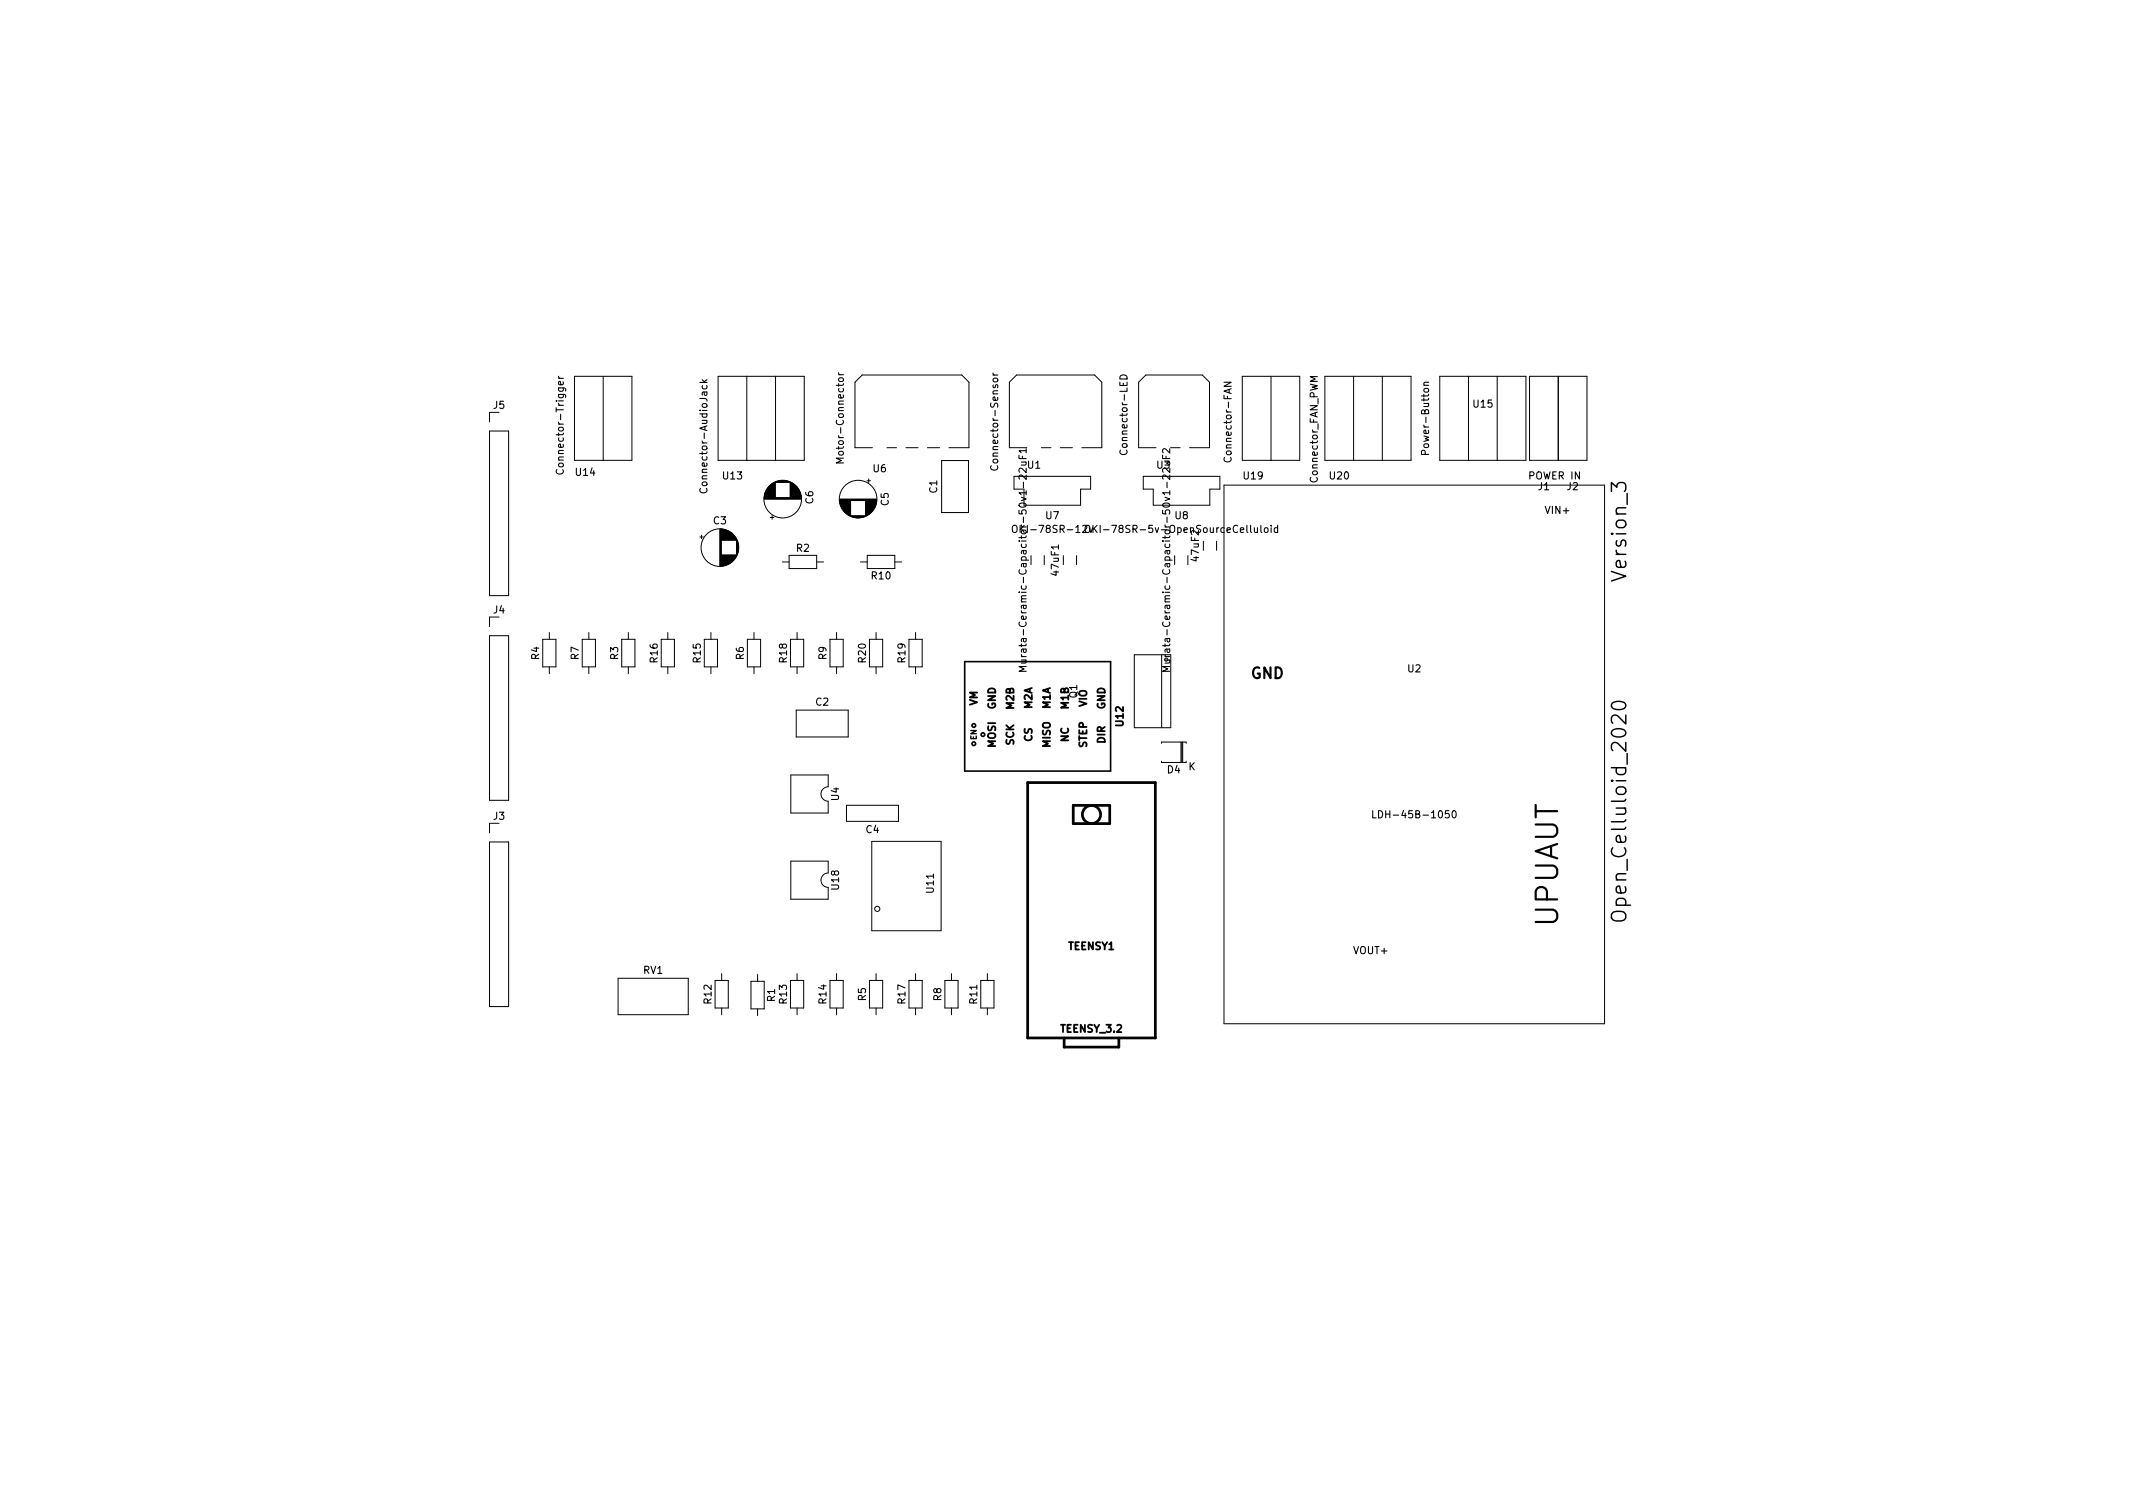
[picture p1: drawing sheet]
<svg xmlns="http://www.w3.org/2000/svg" width="297mm" height="210mm" viewBox="0 0 297 210" stroke-linecap="round" stroke-linejoin="round" font-family="sans-serif">
<defs><g id="words">
<text font-size="4.2" x="217" y="129.2" transform="rotate(-90 217 129.2)">UPUAUT</text>
<g font-size="2.8">
<text x="226.5" y="80.6" transform="rotate(-90 226.5 80.6)">Version_3</text>
<text x="226.5" y="127" transform="rotate(-90 226.5 127)">Open_Celluloid_2020</text>
</g>
<text font-size="2.1" x="174.2" y="94.5">GND</text>
<g font-size="1.4">
<text x="68.7" y="56.9">J5</text>
<text x="205.2" y="56.7">U15</text>
<text x="78.5" y="65.4" transform="rotate(-90 78.5 65.4)">Connector-Trigger</text>
<text x="117.5" y="63.9" transform="rotate(-90 117.5 63.9)">Motor-Connector</text>
<text x="121.6" y="65.7">U6</text>
<text x="139" y="64.8" transform="rotate(-90 139 64.8)">Connector-Sensor</text>
<text x="143.1" y="65.2">U1</text>
<text x="157" y="62.9" transform="rotate(-90 157 62.9)">Connector-LED</text>
<text x="161.1" y="65.2">U3</text>
<text x="171.5" y="63.9" transform="rotate(-90 171.5 63.9)">Connector-FAN</text>
<text x="199" y="62.8" transform="rotate(-90 199 62.8)">Power-Button</text>
<text x="80.2" y="66.2">U14</text>
<text x="98.5" y="68" transform="rotate(-90 98.5 68)">Connector-AudioJack</text>
<text x="100.7" y="66.7">U13</text>
<text x="113.2" y="70.1" transform="rotate(-90 113.2 70.1)">C6</text>
<text x="123.8" y="70.4" transform="rotate(-90 123.8 70.4)">C5</text>
<text x="130.5" y="68.6" transform="rotate(-90 130.5 68.6)">C1</text>
<text x="173.2" y="66.7">U19</text>
<text x="183.5" y="67.1" transform="rotate(-90 183.5 67.1)">Connector_FAN_PWM</text>
<text x="185.2" y="66.7">U20</text>
<text x="213" y="66.7">POWER IN</text>
<text x="214.2" y="68.2">J1</text>
<text x="215.3" y="71.5">VIN+</text>
<text x="218.2" y="68.2">J2</text>
<text x="99.4" y="73">C3</text>
<text x="110.9" y="76.8">R2</text>
<text x="141.9" y="74.2">OKI-78SR-12v</text>
<text x="145.6" y="72.3">U7</text>
<text x="153" y="74.2">OKI-78SR-5v-OpenSourceCelluloid</text>
<text x="163.6" y="72.3">U8</text>
<text x="121.4" y="80.7">R10</text>
<text x="147.5" y="80" transform="rotate(-90 147.5 80)">47uF1</text>
<text x="166.9" y="78" transform="rotate(-90 166.9 78)">47uF2</text>
<text x="68.7" y="85.4">J4</text>
<text x="75.1" y="91.8" transform="rotate(-90 75.1 91.8)">R4</text>
<text x="80.6" y="91.8" transform="rotate(-90 80.6 91.8)">R7</text>
<text x="86.1" y="91.8" transform="rotate(-90 86.1 91.8)">R3</text>
<text x="91.6" y="92.2" transform="rotate(-90 91.6 92.2)">R16</text>
<text x="97.6" y="92.2" transform="rotate(-90 97.6 92.2)">R15</text>
<text x="103.6" y="91.8" transform="rotate(-90 103.6 91.8)">R6</text>
<text x="109.6" y="92.2" transform="rotate(-90 109.6 92.2)">R18</text>
<text x="115.1" y="91.8" transform="rotate(-90 115.1 91.8)">R9</text>
<text x="120.6" y="92.2" transform="rotate(-90 120.6 92.2)">R20</text>
<text x="126.1" y="92.2" transform="rotate(-90 126.1 92.2)">R19</text>
<text x="142.9" y="90.7" transform="rotate(-90 142.9 90.7)">Murata-Ceramic-Capacitor-50v1-22uF1</text>
<text x="162.9" y="90.7" transform="rotate(-90 162.9 90.7)">Murata-Ceramic-Capacitor-50v1-22uF2</text>
<text x="196.1" y="93.6">U2</text>
<text x="113.6" y="98.2">C2</text>
<text x="136.1" y="98.3" transform="rotate(-90 136.1 98.3)">VM</text>
<text x="138.7" y="98.8" transform="rotate(-90 138.7 98.8)">GND</text>
<text x="141.2" y="98.7" transform="rotate(-90 141.2 98.7)">M2B</text>
<text x="143.7" y="98.7" transform="rotate(-90 143.7 98.7)">M2A</text>
<text x="146.3" y="98.7" transform="rotate(-90 146.3 98.7)">M1A</text>
<text x="148.8" y="98.7" transform="rotate(-90 148.8 98.7)">M1B</text>
<text x="150" y="97.2" transform="rotate(-90 150 97.2)">Q1</text>
<text x="151.4" y="98.4" transform="rotate(-90 151.4 98.4)">VIO</text>
<text x="153.9" y="98.8" transform="rotate(-90 153.9 98.8)">GND</text>
<text x="156.4" y="101" transform="rotate(-90 156.4 101)">U12</text>
<text x="138.7" y="104.1" transform="rotate(-90 138.7 104.1)">MOSI</text>
<text x="141.2" y="103.8" transform="rotate(-90 141.2 103.8)">SCK</text>
<text x="143.7" y="103.3" transform="rotate(-90 143.7 103.3)">CS</text>
<text x="146.3" y="104.1" transform="rotate(-90 146.3 104.1)">MISO</text>
<text x="148.8" y="103.3" transform="rotate(-90 148.8 103.3)">NC</text>
<text x="151.4" y="104.1" transform="rotate(-90 151.4 104.1)">STEP</text>
<text x="153.9" y="103.5" transform="rotate(-90 153.9 103.5)">DIR</text>
<text x="162.6" y="107.7">D4</text>
<text x="165.5" y="107.2">K</text>
<text x="116.8" y="111.4" transform="rotate(-90 116.8 111.4)">U4</text>
<text x="192.2" y="113.9">LDH-45B-1050</text>
<text x="68.7" y="114.1">J3</text>
<text x="120.6" y="116">C4</text>
<text x="116.8" y="123.8" transform="rotate(-90 116.8 123.8)">U18</text>
<text x="130" y="124.3" transform="rotate(-90 130 124.3)">U11</text>
<text x="89.6" y="135.6">RV1</text>
<text x="148.8" y="132.3">TEENSY1</text>
<text x="188.6" y="132.8">VOUT+</text>
<text x="99.1" y="139.7" transform="rotate(-90 99.1 139.7)">R12</text>
<text x="107.9" y="139.4" transform="rotate(-90 107.9 139.4)">R1</text>
<text x="109.6" y="139.7" transform="rotate(-90 109.6 139.7)">R13</text>
<text x="115.1" y="139.7" transform="rotate(-90 115.1 139.7)">R14</text>
<text x="120.6" y="139.3" transform="rotate(-90 120.6 139.3)">R5</text>
<text x="126.1" y="139.7" transform="rotate(-90 126.1 139.7)">R17</text>
<text x="131.1" y="139.3" transform="rotate(-90 131.1 139.3)">R8</text>
<text x="136.1" y="139.7" transform="rotate(-90 136.1 139.7)">R11</text>
<text x="147.8" y="143.8">TEENSY_3.2</text>
</g>
<text font-size="1.1" x="136" y="103" transform="rotate(-90 136 103)">EN</text>
</g></defs>
<path d="M224.6 97.9a1.55 1.55 0 0 1 1.7 0 .47 .47 0 0 1-.3 .8 1.18 1.18 0 0 1-1.6-.4v-.2zM224.5 127.2a1.42 1.42 0 0 1 1.8 0 .66 .66 0 0 1 .1 .7 .66 .66 0 0 1-.7 .3h-.6a.67 .67 0 0 1-.6-.3 .67 .67 0 0 1 0-.7z" fill="none" stroke="#000" stroke-width=".2"/>
<g fill="none" stroke="#000" stroke-width=".14">
<path d="M69.5 57.4h-1.3v1.3M80 52.4h8v11.7h-8zM84 52.4v11.7M100 52.4h12v11.7h-12zM104 52.4v11.7M108 52.4v11.7M173 52.4h8v11.7h-8zM177 52.4v11.7M184.5 52.4h12v11.7h-12zM188.5 52.4v11.7M192.5 52.4v11.7M200.5 52.4h12v11.7h-12z"/>
<path d="M204.5 52.4v11.7M208.5 52.4v11.7M213 52.4h8v11.7h-8zM217 52.4v11.7M68.2 60h2.6v22.9h-2.6zM97.4 74.8h.5M97.7 74.5v.5M100.2 73.7v5.1M100.3 73.7v5.1M100.4 73.7v5.1M100.5 73.7v1.5M100.5 77.3v1.5"/>
<path d="M100.6 73.7v1.5M100.6 77.3v1.5M100.7 73.7v1.5M100.7 77.3v1.5M100.8 73.7v1.5M100.8 77.3v1.5M100.9 73.7v1.5M100.9 77.3v1.4M100.9 73.8v1.4M101 73.8v1.4M101 77.3v1.4M101.1 73.8v1.4"/>
<path d="M101.1 77.3v1.4M101.2 73.8v1.4M101.2 77.3v1.4M101.2 73.9v1.3M101.2 77.3v1.3M101.3 73.9v1.3M101.3 77.3v1.3M101.4 73.9v1.3M101.4 77.3v1.3M101.5 74v1.2M101.5 77.3v1.2M101.6 74v1.2"/>
<path d="M101.6 77.3v1.2M101.6 77.3v1.1M101.7 74.1v1.1M101.7 77.3v1.1M101.8 74.2v1M101.8 77.3v1M101.9 74.2v1M101.9 77.3v1M101.9 74.3v.9M101.9 77.3v.9M102 74.3v.9M102 77.3v.9"/>
<path d="M102 77.3v.8M102.1 74.4v.8M102.1 77.3v.8M102.1 74.5v.7M102.1 77.3v.7M102.2 74.5v.7M102.2 77.3v.7M102.2 77.3v.6M102.3 74.6v.6M102.3 77.3v.6M102.3 74.7v.5M102.3 77.3v.5"/>
<path d="M102.4 74.7v.5M102.4 77.3v.4M102.4 74.8v.4M102.5 74.9v.3M102.5 77.3v.3M102.5 75v.2M102.5 77.3v.2M102.6 75.1v2.3M102.6 75.2v2.1M102.7 75.2v2.1M102.7 75.3v1.9M102.7 75.4v1.7"/>
<path d="M102.8 75.6v1.3M102.8 75.7v1.1M102.9 76v.5M106.4 69.5h5.2M106.4 69.4h5.2M106.4 69.3h5.2M106.4 69.3h1.6M106.4 69.2h1.6M106.4 69.1h1.6M106.5 69.1h1.5M106.5 69h1.5M106.5 68.9h1.5"/>
<path d="M106.5 68.8h1.5M106.5 68.7h1.5M106.6 68.7h1.4M106.6 68.6h1.4M106.6 68.5h1.4M106.7 68.4h1.3M106.7 68.3h1.3M106.8 68.2h1.2M106.8 68.1h1.2M106.9 68.1h1.1M106.9 68h1.1M106.9 67.9h1.1"/>
<path d="M107 67.9h1M107 67.8h1M107.1 67.8h.9M107.1 67.7h.9M107.2 67.7h.8M107.2 67.6h.8M107.3 67.6h.7M107.3 72.1h.5M107.3 67.5h.7M107.4 67.5h.6M107.4 67.4h.6M107.5 67.4h.5"/>
<path d="M107.5 71.8v.5M107.6 67.3h.4M107.7 67.3h.3M107.7 67.2h.3M107.8 67.2h2.4M107.9 67.1h2.2M108 67.1h2M108.1 67.1h1.8M108.2 67h1.6M108.3 67h1.4M108.5 66.9h1M108.7 66.9h.6"/>
<path d="M108.9 78.2h1M109.9 77.3h3.8v1.9h-3.8zM110 67.5h.7M110 68.1h1.2M110 67.2h.3M110 67.3h.3M110 67.3h.4M110 67.4h.5M110 67.4h.6M110 67.5h.6M110 67.6h.7M110 67.6h.8"/>
<path d="M110 67.7h.8M110 67.7h.9M110 67.8h.9M110 67.8h1M110 67.9h1M110 67.9h1.1M110 68h1.1M110 68.1h1.1M110 68.2h1.2M110 68.3h1.3M110 68.4h1.3M110 68.5h1.4"/>
<path d="M110 68.6h1.4M110 68.7h1.4M110 68.7h1.5M110 68.8h1.5M110 68.9h1.5M110 69h1.5M110 69.1h1.5M110 69.1h1.6M110 69.2h1.6M110 69.3h1.6M113.7 78.2h1M116.9 69.5h5.2"/>
<path d="M116.9 69.6h5.2M116.9 69.7h5.2M116.9 69.7h1.6M116.9 69.8h1.6M116.9 69.9h1.6M117 69.9h1.5M117 70h1.5M117 70.1h1.5M117 70.2h1.5M117 70.3h1.5M117.1 70.3h1.4M117.1 70.4h1.4"/>
<path d="M117.1 70.5h1.4M117.2 70.6h1.3M117.2 70.7h1.3M117.3 70.8h1.2M117.3 70.9h1.2M117.4 70.9h1.1M117.4 71h1.1M117.4 71.1h1.1M117.5 71.1h1M117.5 71.2h1M117.6 71.2h.9M117.6 71.3h.9"/>
<path d="M117.7 71.3h.8M117.7 71.4h.8M117.8 71.4h.7M117.8 71.5h.7M117.9 71.5h.6M117.9 71.6h.6M118 71.6h.5M118.1 71.7h.4M118.2 71.7h.3M118.2 71.8h.3M118.3 71.8h2.4M118.4 71.9h2.2"/>
<path d="M118.5 71.9h2M118.6 71.9h1.8M118.7 72h1.6M118.8 72h1.4M119 72.1h1M119.2 72.1h.6M119.8 78.2h1M120.5 71.8h.3M120.5 71.7h.3M120.5 71.7h.4M120.5 71.6h.5M120.5 71.6h.6"/>
<path d="M120.5 71.5h.6M120.5 71.5h.7M120.5 71.4h.7M120.5 71.4h.8M120.5 71.3h.8M120.5 71.3h.9M120.5 71.2h.9M120.5 71.2h1M120.5 71.1h1M120.5 71.1h1.1M120.5 71h1.1M120.5 70.9h1.1"/>
<path d="M120.5 70.9h1.2M120.5 70.8h1.2M120.5 70.7h1.3M120.5 70.6h1.3M120.5 70.5h1.4M120.5 70.4h1.4M120.5 70.3h1.4M120.5 70.3h1.5M120.5 70.2h1.5M120.5 70.1h1.5M120.5 70h1.5M120.5 69.9h1.5"/>
<path d="M120.5 69.9h1.6M120.5 69.8h1.6M120.5 69.7h1.6M120.7 66.9h.5M120.8 77.3h3.8v1.9h-3.8zM121 66.7v.5M121.5 62.3h-2.4v-9.1l1-1h13.8l1 1v9.1h-2.7M123.5 62.3h1.3M124.6 78.2h1M126.2 62.3h1.6M129.2 62.3h1.6M131.1 64.1h3.8v7.3h-3.8z"/>
<path d="M141.2 66.3h10.7v1.8h-1.4v2.2h-7.9v-2.2h-1.4zM143 62.3h-2.4v-9.1l1-1h10.8l1 1v9.1h-2.7M145 62.3h1.3M145.4 77.4v1.2M147.7 62.3h1.6M148.1 77.4v1.2M149.9 77.4v1.2M159.2 66.3h10.7v1.8h-1.4v2.2h-7.9v-2.2h-1.4zM161 62.3h-2.4v-9.1l1-1h7.8l1 1v9.1h-2.7M163 62.3h1.3M165.4 77.4v1.2M167.6 75.4v1.2"/>
<path d="M169.4 75.4v1.2M170.4 67.5h53v75h-53zM68.2 88.5h2.6v22.9h-2.6zM69.5 85.9h-1.3v1.3M75.6 89h1.8v3.9h-1.8zM76.5 88.1v.9M76.5 92.9v.9M81.1 89h1.8v3.9h-1.8zM82 88.1v.9M82 92.9v.9M86.6 89h1.8v3.9h-1.8zM87.5 88.1v.9"/>
<path d="M87.5 92.9v.9M92.1 89h1.8v3.9h-1.8zM93 88.1v.9M93 92.9v.9M98.1 89h1.8v3.9h-1.8zM99 88.1v.9M99 92.9v.9M104.1 89h1.8v3.9h-1.8zM105 88.1v.9M105 92.9v.9M110.1 89h1.8v3.9h-1.8zM110.9 98.9h7.2v3.7h-7.2z"/>
<path d="M111 88.1v.9M111 92.9v.9M115.6 89h1.8v3.9h-1.8zM116.5 88.1v.9M116.5 92.9v.9M121.1 89h1.8v3.9h-1.8zM122 88.1v.9M122 92.9v.9M126.6 89h1.8v3.9h-1.8zM127.5 88.1v.9M127.5 92.9v.9M158 91.2h5v10.1h-5z"/>
<path d="M161.8 91.2v10.1M68.2 117.2h2.6v23h-2.6zM69.5 114.6h-1.3v1.4M110.1 119.9h5.2v1.7a1 1 0 0 0-1 1 1 1 0 0 0 1 1v1.6h-5.2zM110.1 107.9h5.2v1.7a1 1 0 0 0-1 1 1 1 0 0 0 1 1v1.6h-5.2zM117.9 112.1h7.2v2.3h-7.2zM121.4 117.2h9.7v12.4h-9.7zM161.7 103.5v-.2h3.5v.2M161.7 106v.2h3.5M164.5 103.3v2.9M164.6 103.3v2.9M164.7 103.3v2.9"/>
<path d="M86.1 136.2h9.7v5.1h-9.7zM99.6 136.5h1.8v3.9h-1.8zM100.5 135.6v.9M104.6 136.6h1.8v3.9h-1.8zM105.5 135.7v.9M110.1 136.5h1.8v3.9h-1.8zM111 135.6v.9M115.6 136.5h1.8v3.9h-1.8zM116.5 135.6v.9M121.1 136.5h1.8v3.9h-1.8zM122 135.6v.9M126.6 136.5h1.8v3.9h-1.8z"/>
<path d="M127.5 135.6v.9M131.6 136.5h1.8v3.9h-1.8zM132.5 135.6v.9M136.6 136.5h1.8v3.9h-1.8zM137.5 135.6v.9M100.5 140.4v.9M105.5 140.5v.9M111 140.4v.9M116.5 140.4v.9M122 140.4v.9M127.5 140.4v.9M132.5 140.4v.9"/>
<path d="M137.5 140.4v.9"/>
<circle cx="100.2" cy="76.2" r="2.62"/>
<circle cx="109" cy="69.5" r="2.62"/>
<circle cx="119.5" cy="69.5" r="2.62"/>
<circle cx="162.4" cy="91.8" r=".22"/>
<circle cx="122.2" cy="126.6" r=".36"/>
</g>
<g fill="none" stroke="#000" stroke-width=".38">
<path d="M143.1 109h17.8v35.5h-17.8zM149.5 112.1h5v2.6h-5zM148.2 144.5v1.3h7.6v-1.3"/>
<circle cx="152" cy="113.4" r="1.27"/>
</g>
<g fill="none" stroke="#000" stroke-width=".23">
<path d="M134.3 92.1h20.4v15.3h-20.4z"/>
<circle cx="135.6" cy="103.6" r=".25"/>
<circle cx="135.6" cy="101" r=".25"/>
<circle cx="136.9" cy="102.3" r=".25"/>
</g>
<g fill="none" stroke="#000" stroke-width=".15">
<path d="M77.8 52.4l.2 .3M97.8 52.9l.4 .3M98.5 52.9l-.4 .3M116.8 51.9l.2 .3M138.3 51.9l.2 .3M156.1 52.3a.52 .52 0 0 1 .6-.1 .52 .52 0 0 1 .3 .6h-1zM199 53.2l-.7 .1v.2l.1 .2M77.5 65.4a.47 .47 0 0 0 .4 .7 .47 .47 0 0 0 .6-.5l-.1-.2M97.5 68a.47 .47 0 0 0 .4 .7 .47 .47 0 0 0 .6-.5l-.1-.2M117.5 63.8h-1l.7 .3-.7 .4h1M138 64.8a.47 .47 0 0 0 .4 .7 .47 .47 0 0 0 .6-.5l-.1-.2M141 73.3l.2-.2a.34 .34 0 0 1 .4 .4v.3a.33 .33 0 0 1-.3 .4 .33 .33 0 0 1-.3-.4z"/>
<path d="M141.9 63.4v.5h1M142.2 64.3h.7M142.4 63.5v.4M142.8 64.3l.1 .2v.2l-.7 .1M142.9 62.8h-1l.3 .2M142.9 62.5v.5M151.2 73.3l.1-.2a.34 .34 0 0 1 .5 .4v.3a.33 .33 0 0 1-.4 .4 .33 .33 0 0 1-.3-.4zM151.7 73.5l.2 .6 .3-.6M152.2 73.1v1M152.3 73.6l.5 .5M152.8 73.1l-.6 .6M156 62.7a.47 .47 0 0 0 .4 .6 .47 .47 0 0 0 .6-.4l-.1-.2"/>
<path d="M161.9 63.4v.5h1M162.4 63.5v.4M162.9 62.5v.6l-.7-.6-.3 .2 .1 .3M170.5 63.7a.47 .47 0 0 0 .4 .7 .47 .47 0 0 0 .6-.5l-.1-.2M176.2 73.5h.2l.2 .2v.3l-.2 .1h-.2l-.1-.1zM177 73.1v.1M177 73.5v.6M177.9 73.5h-.3l-.2 .2 .1 .4h.4M177.9 73.1v1M198.5 63.3l-.1-.5-.1-.1h-.3v.6h1M142.2 91.1l.2 .3M142.2 91.9h.7"/>
<path d="M142.2 91.4h.7M142.8 91.9l.1 .1v.3h-.7M142.9 92.8h-1l.7 .3-.7 .4h1M162.2 91.1l.2 .3M162.2 91.9h.7M162.2 91.4h.7M162.8 91.9l.1 .1v.3h-.7M162.9 92.8h-1l.7 .3-.7 .4h1M191.2 112.9v1h.4M202.3 113l.1-.1a.53 .53 0 0 1 .4 .5 .53 .53 0 0 1-.4 .5l-.1-.1-.1-.3z"/>
</g>
<use href="#words"/>
</svg>
